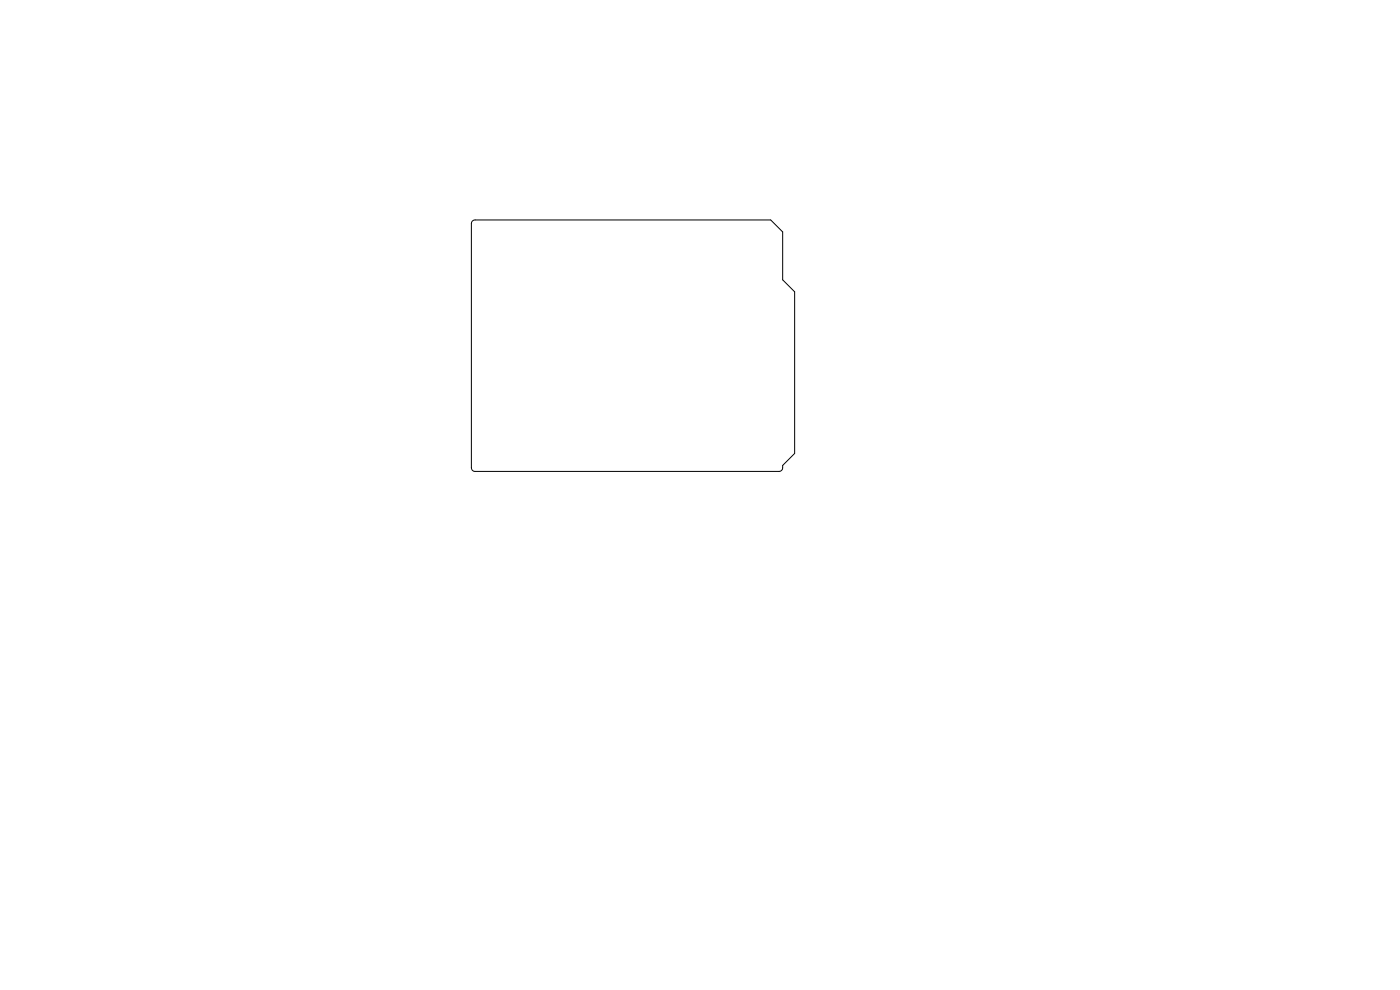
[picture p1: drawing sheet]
<svg xmlns="http://www.w3.org/2000/svg" width="297mm" height="210mm" viewBox="0 0 297 210" stroke-linecap="round" stroke-linejoin="round" font-family="sans-serif">
<path d="M100.2 46.9l.6-.2h62.7l2.5 2.5v10.2l2.6 2.5v34.3l-2.6 2.5a.91 .91 0 0 1-.7 1.3h-64.5l-.5-.2-.3-.6v-51.8z" fill="none" stroke="#000" stroke-width=".21"/>
</svg>
